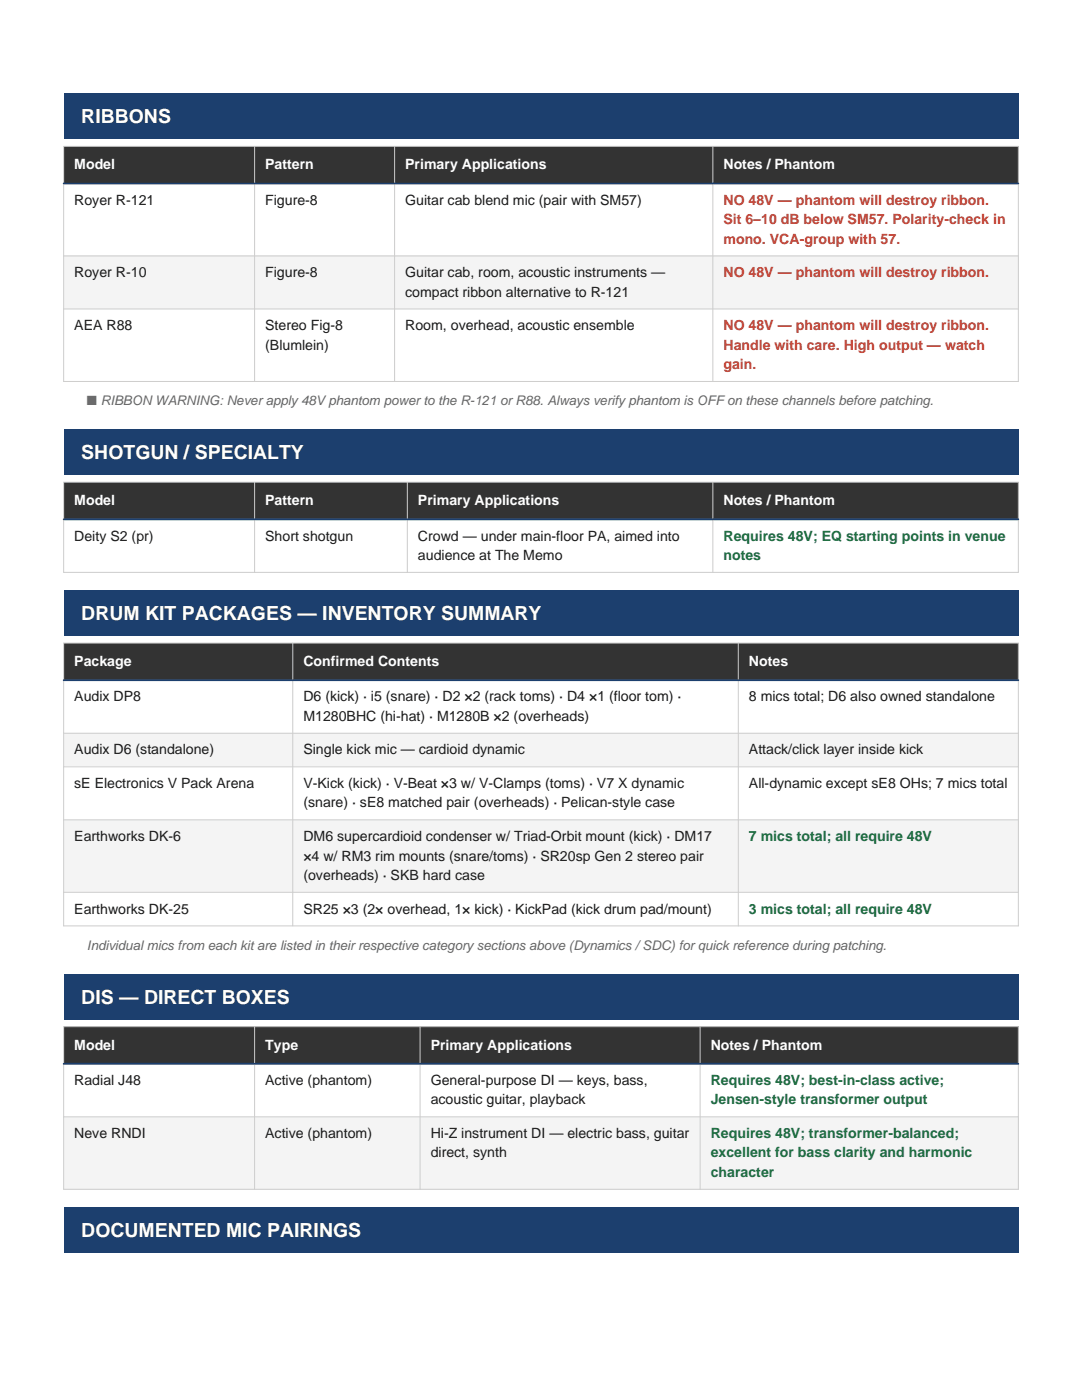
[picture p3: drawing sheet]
<svg xmlns="http://www.w3.org/2000/svg" width="216mm" height="279mm" viewBox="0 0 216 279" stroke-linecap="round" stroke-linejoin="round" font-family="sans-serif">
<defs><g id="words">
<g font-size="3.9" fill="#fff">
<text x="16.2" y="24.6">RIBBONS</text>
<text x="16.2" y="91.7">SHOTGUN / SPECIALTY</text>
<text x="16.2" y="123.8">DRUM KIT PACKAGES — INVENTORY SUMMARY</text>
<text x="16.2" y="200.3">DIS — DIRECT BOXES</text>
<text x="16.2" y="246.9">DOCUMENTED MIC PAIRINGS</text>
</g>
<g font-size="2.8" fill="#fff">
<text x="14.8" y="33.8">Model</text>
<text x="52.9" y="33.8">Pattern</text>
<text x="80.9" y="33.8">Primary Applications</text>
<text x="144.4" y="33.8">Notes / Phantom</text>
<text x="14.8" y="100.8">Model</text>
<text x="52.9" y="100.8">Pattern</text>
<text x="83.4" y="100.8">Primary Applications</text>
<text x="144.4" y="100.8">Notes / Phantom</text>
<text x="14.8" y="132.9">Package</text>
<text x="60.5" y="132.9">Confirmed Contents</text>
<text x="149.4" y="132.9">Notes</text>
<text x="14.8" y="209.5">Model</text>
<text x="52.9" y="209.5">Type</text>
<text x="85.9" y="209.5">Primary Applications</text>
<text x="141.8" y="209.5">Notes / Phantom</text>
</g>
<g font-size="2.8" fill="#1a1a1a">
<text x="14.8" y="40.9">Royer R-121</text>
<text x="52.9" y="40.9">Figure-8</text>
<text x="80.9" y="40.9">Guitar cab blend mic (pair with SM57)</text>
<text x="14.8" y="55.3">Royer R-10</text>
<text x="52.9" y="55.3">Figure-8</text>
<text x="80.9" y="55.3">Guitar cab, room, acoustic instruments —</text>
<text x="80.9" y="59.2">compact ribbon alternative to R-121</text>
<text x="14.8" y="65.9">AEA R88</text>
<text x="52.9" y="65.9">Stereo Fig-8</text>
<text x="80.9" y="65.9">Room, overhead, acoustic ensemble</text>
<text x="52.9" y="69.8">(Blumlein)</text>
<text x="14.8" y="107.9">Deity S2 (pr)</text>
<text x="52.9" y="107.9">Short shotgun</text>
<text x="83.4" y="107.9">Crowd — under main-floor PA, aimed into</text>
<text x="83.4" y="111.8">audience at The Memo</text>
<text x="14.8" y="140">Audix DP8</text>
<text x="60.5" y="140">D6 (kick) · i5 (snare) · D2 ×2 (rack toms) · D4 ×1 (floor tom) ·</text>
<text x="60.5" y="143.9">M1280BHC (hi-hat) · M1280B ×2 (overheads)</text>
<text x="149.4" y="140">8 mics total; D6 also owned standalone</text>
<text x="14.8" y="150.6">Audix D6 (standalone)</text>
<text x="60.5" y="150.6">Single kick mic — cardioid dynamic</text>
<text x="149.4" y="150.6">Attack/click layer inside kick</text>
<text x="14.8" y="157.3">sE Electronics V Pack Arena</text>
<text x="60.5" y="157.3">V-Kick (kick) · V-Beat ×3 w/ V-Clamps (toms) · V7 X dynamic</text>
<text x="60.5" y="161.1">(snare) · sE8 matched pair (overheads) · Pelican-style case</text>
<text x="149.4" y="157.3">All-dynamic except sE8 OHs; 7 mics total</text>
<text x="14.8" y="167.9">Earthworks DK-6</text>
<text x="60.5" y="167.9">DM6 supercardioid condenser w/ Triad-Orbit mount (kick) · DM17</text>
<text x="60.5" y="171.7">×4 w/ RM3 rim mounts (snare/toms) · SR20sp Gen 2 stereo pair</text>
<text x="60.5" y="175.6">(overheads) · SKB hard case</text>
<text x="14.8" y="182.3">Earthworks DK-25</text>
<text x="60.5" y="182.3">SR25 ×3 (2× overhead, 1× kick) · KickPad (kick drum pad/mount)</text>
<text x="14.8" y="216.5">Radial J48</text>
<text x="52.9" y="216.5">Active (phantom)</text>
<text x="85.9" y="216.5">General-purpose DI — keys, bass,</text>
<text x="85.9" y="220.4">acoustic guitar, playback</text>
<text x="14.8" y="227.1">Neve RNDI</text>
<text x="52.9" y="227.1">Active (phantom)</text>
<text x="85.9" y="227.1">Hi-Z instrument DI — electric bass, guitar</text>
<text x="85.9" y="231">direct, synth</text>
</g>
<g font-size="2.8" fill="#c0392b">
<text x="144.4" y="40.9">NO 48V — phantom will destroy ribbon.</text>
<text x="144.4" y="44.7">Sit 6–10 dB below SM57. Polarity-check in</text>
<text x="144.4" y="48.6">mono. VCA-group with 57.</text>
<text x="144.4" y="55.3">NO 48V — phantom will destroy ribbon.</text>
<text x="144.4" y="65.9">NO 48V — phantom will destroy ribbon.</text>
<text x="144.4" y="69.8">Handle with care. High output — watch</text>
<text x="144.4" y="73.7">gain.</text>
</g>
<g font-size="2.8" fill="#1a6b3c">
<text x="144.4" y="107.9">Requires 48V; EQ starting points in venue</text>
<text x="144.4" y="111.8">notes</text>
<text x="149.4" y="167.9">7 mics total; all require 48V</text>
<text x="149.4" y="182.3">3 mics total; all require 48V</text>
<text x="141.8" y="216.5">Requires 48V; best-in-class active;</text>
<text x="141.8" y="220.4">Jensen-style transformer output</text>
<text x="141.8" y="227.1">Requires 48V; transformer-balanced;</text>
<text x="141.8" y="231">excellent for bass clarity and harmonic</text>
<text x="141.8" y="234.9">character</text>
</g>
<g font-size="2.6" fill="#666">
<text x="17.4" y="80.9">■ RIBBON WARNING: Never apply 48V phantom power to the R-121 or R88. Always verify phantom is OFF on these channels before patching.</text>
<text x="17.4" y="189.5">Individual mics from each kit are listed in their respective category sections above (Dynamics / SDC) for quick reference during patching.</text>
</g>
</g></defs>
<path d="M12.7 18.6h190.5v9.2h-190.5z" fill-rule="evenodd" fill="#1c3f6e"/>
<path d="M12.7 29.2h190.5v7.4h-190.5z" fill-rule="evenodd" fill="#333"/>
<path d="M12.7 36.6h190.5v14.5h-190.5z" fill-rule="evenodd" fill="#fff"/>
<path d="M12.7 51.1h190.5v10.6h-190.5z" fill-rule="evenodd" fill="#f4f4f4"/>
<path d="M12.7 61.7h190.5v14.4h-190.5z" fill-rule="evenodd" fill="#fff"/>
<path d="M12.7 29.2h190.5v46.9h-190.5zM12.7 36.6h190.5M50.8 29.2v46.9M78.7 29.2v46.9M142.2 29.2v46.9M12.7 51.1h190.5M12.7 61.7h190.5" fill="none" stroke="#ccc" stroke-width=".2"/>
<path d="M12.7 36.6h190.5" fill="none" stroke="#1c3f6e" stroke-width=".35"/>
<path d="M12.7 85.7h190.5v9.1h-190.5z" fill-rule="evenodd" fill="#1c3f6e"/>
<path d="M12.7 96.2h190.5v7.4h-190.5z" fill-rule="evenodd" fill="#333"/>
<path d="M12.7 103.6h190.5v10.6h-190.5z" fill-rule="evenodd" fill="#fff"/>
<path d="M12.7 96.2h190.5v18h-190.5zM50.8 96.2v18M81.3 96.2v18M142.2 96.2v18M12.7 103.6h190.5" fill="none" stroke="#ccc" stroke-width=".2"/>
<path d="M12.7 103.6h190.5" fill="none" stroke="#1c3f6e" stroke-width=".35"/>
<path d="M12.7 117.8h190.5v9.1h-190.5z" fill-rule="evenodd" fill="#1c3f6e"/>
<path d="M12.7 128.3h190.5v7.4h-190.5z" fill-rule="evenodd" fill="#333"/>
<path d="M12.7 135.7h190.5v10.6h-190.5z" fill-rule="evenodd" fill="#fff"/>
<path d="M12.7 146.3h190.5v6.7h-190.5z" fill-rule="evenodd" fill="#f4f4f4"/>
<path d="M12.7 153h190.5v10.6h-190.5z" fill-rule="evenodd" fill="#fff"/>
<path d="M12.7 163.6h190.5v14.5h-190.5z" fill-rule="evenodd" fill="#f4f4f4"/>
<path d="M12.7 178.1h190.5v6.7h-190.5z" fill-rule="evenodd" fill="#fff"/>
<path d="M12.7 128.3h190.5v56.5h-190.5zM12.7 135.7h190.5M58.4 128.3v56.5M147.3 128.3v56.5M12.7 146.3h190.5M12.7 153h190.5M12.7 163.6h190.5M12.7 178.1h190.5" fill="none" stroke="#ccc" stroke-width=".2"/>
<path d="M12.7 135.7h190.5" fill="none" stroke="#1c3f6e" stroke-width=".35"/>
<path d="M12.7 194.3h190.5v9.2h-190.5z" fill-rule="evenodd" fill="#1c3f6e"/>
<path d="M12.7 204.9h190.5v7.4h-190.5z" fill-rule="evenodd" fill="#333"/>
<path d="M12.7 212.3h190.5v10.6h-190.5z" fill-rule="evenodd" fill="#fff"/>
<path d="M12.7 222.9h190.5v14.4h-190.5z" fill-rule="evenodd" fill="#f4f4f4"/>
<path d="M12.7 204.9h190.5v32.4h-190.5zM12.7 212.3h190.5M50.8 204.9v32.4M83.8 204.9v32.4M139.7 204.9v32.4M12.7 222.9h190.5" fill="none" stroke="#ccc" stroke-width=".2"/>
<path d="M12.7 212.3h190.5" fill="none" stroke="#1c3f6e" stroke-width=".35"/>
<path d="M12.7 240.9h190.5v9.1h-190.5z" fill-rule="evenodd" fill="#1c3f6e"/>
<use href="#words"/>
</svg>
